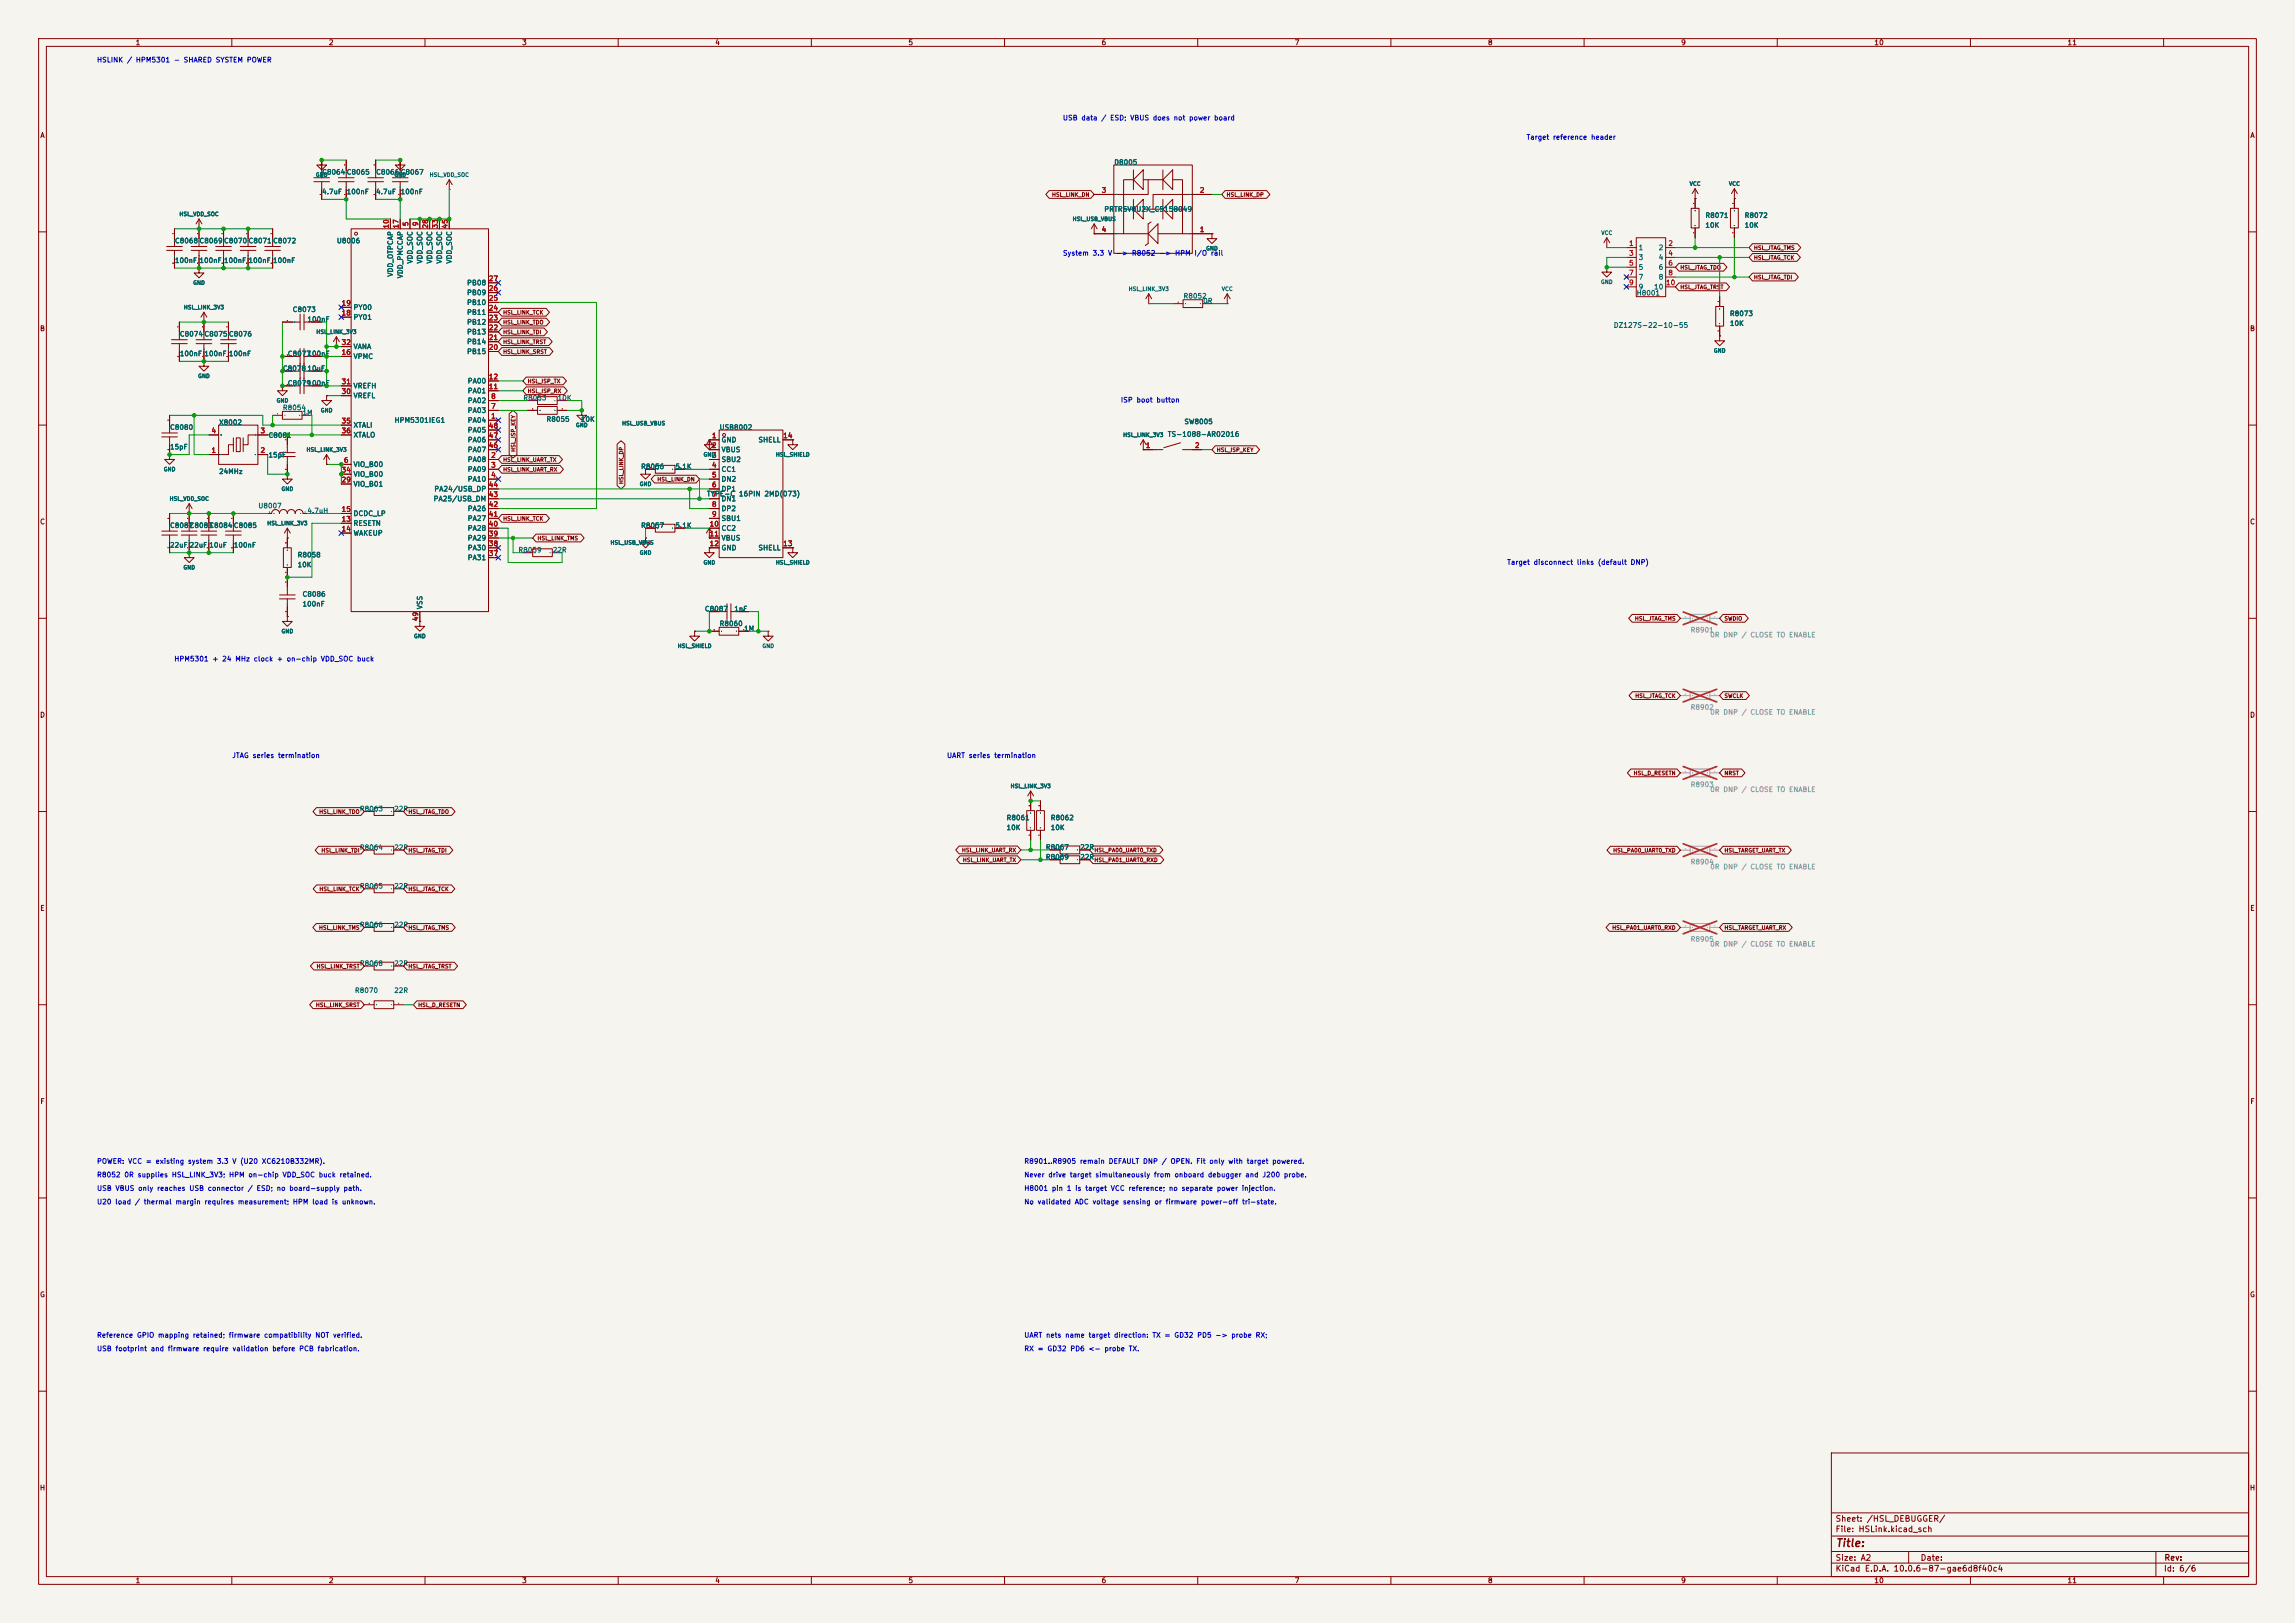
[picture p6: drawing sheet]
<svg xmlns="http://www.w3.org/2000/svg" width="594mm" height="420mm" viewBox="0 0 594 420" stroke-linecap="round" stroke-linejoin="round" font-family="sans-serif">
<defs><g id="words">
<text font-size="2" fill="#840000" x="475" y="400.8">Title:</text>
<g font-size="1.5" fill="#840000">
<text x="475" y="394.1">Sheet: /HSL_DEBUGGER/</text>
<text x="475" y="396.8">File: HSLink.kicad_sch</text>
<text x="475" y="407">KiCad E.D.A. 10.0.6-87-gae6d8f40c4</text>
<text x="475" y="404.2">Size: A2</text>
<text x="497" y="404.2">Date:</text>
<text x="560" y="407">Id: 6/6</text>
<text x="560.1" y="404.2">Rev:</text>
</g>
<g font-size="1.3" fill="#840000">
<text x="35" y="12">1</text>
<text x="85" y="12">2</text>
<text x="135" y="12">3</text>
<text x="185" y="12">4</text>
<text x="235" y="12">5</text>
<text x="285" y="12">6</text>
<text x="335" y="12">7</text>
<text x="385" y="12">8</text>
<text x="435" y="12">9</text>
<text x="485" y="12">10</text>
<text x="535" y="12">11</text>
<text x="10.3" y="36">A</text>
<text x="582.3" y="36">A</text>
<text x="10.2" y="86">B</text>
<text x="582.2" y="86">B</text>
<text x="10.2" y="136">C</text>
<text x="582.2" y="136">C</text>
<text x="10.2" y="186">D</text>
<text x="582.2" y="186">D</text>
<text x="10.3" y="236">E</text>
<text x="582.3" y="236">E</text>
<text x="10.3" y="286">F</text>
<text x="582.3" y="286">F</text>
<text x="10.2" y="336">G</text>
<text x="582.2" y="336">G</text>
<text x="10.2" y="386">H</text>
<text x="582.2" y="386">H</text>
<text x="35" y="410">1</text>
<text x="85" y="410">2</text>
<text x="135" y="410">3</text>
<text x="185" y="410">4</text>
<text x="235" y="410">5</text>
<text x="285" y="410">6</text>
<text x="335" y="410">7</text>
<text x="385" y="410">8</text>
<text x="435" y="410">9</text>
<text x="485" y="410">10</text>
<text x="535" y="410">11</text>
</g>
<g font-size="1.3" fill="#0000c2">
<text x="25" y="16.5">HSLINK / HPM5301 - SHARED SYSTEM POWER</text>
<text x="275" y="31.5">USB data / ESD; VBUS does not power board</text>
<text x="395" y="36.5">Target reference header</text>
<text x="275" y="66.5">System 3.3 V -&gt; R8052 -&gt; HPM I/O rail</text>
<text x="290" y="104.5">ISP boot button</text>
<text x="390" y="146.5">Target disconnect links (default DNP)</text>
<text x="45" y="171.5">HPM5301 + 24 MHz clock + on-chip VDD_SOC buck</text>
<text x="60" y="196.5">JTAG series termination</text>
<text x="245" y="196.5">UART series termination</text>
<text x="25" y="301.5">POWER: VCC = existing system 3.3 V (U20 XC6210B332MR).</text>
<text x="25" y="305">R8052 0R supplies HSL_LINK_3V3; HPM on-chip VDD_SOC buck retained.</text>
<text x="265" y="305">Never drive target simultaneously from onboard debugger and J200 probe.</text>
<text x="265" y="301.5">R8901..R8905 remain DEFAULT DNP / OPEN. Fit only with target powered.</text>
<text x="25" y="312">U20 load / thermal margin requires measurement; HPM load is unknown.</text>
<text x="25" y="308.5">USB VBUS only reaches USB connector / ESD; no board-supply path.</text>
<text x="265" y="308.5">H8001 pin 1 is target VCC reference; no separate power injection.</text>
<text x="265" y="312">No validated ADC voltage sensing or firmware power-off tri-state.</text>
<text x="25" y="346.5">Reference GPIO mapping retained; firmware compatibility NOT verified.</text>
<text x="265" y="346.5">UART nets name target direction: TX = GD32 PD5 -&gt; probe RX;</text>
<text x="25" y="350">USB footprint and firmware require validation before PCB fabrication.</text>
<text x="265" y="350">RX = GD32 PD6 &lt;- probe TX.</text>
</g>
<g font-size="1.3" fill="#a90000">
<text x="285" y="50.2">3</text>
<text x="310.4" y="50.2">2</text>
<text x="100.9" y="59.3" transform="rotate(-90 100.9 59.3)">10</text>
<text x="103.4" y="59.3" transform="rotate(-90 103.4 59.3)">17</text>
<text x="106" y="58.7" transform="rotate(-90 106 58.7)">5</text>
<text x="108.5" y="58.7" transform="rotate(-90 108.5 58.7)">9</text>
<text x="111.1" y="59.3" transform="rotate(-90 111.1 59.3)">28</text>
<text x="113.6" y="59.3" transform="rotate(-90 113.6 59.3)">33</text>
<text x="116.1" y="59.3" transform="rotate(-90 116.1 59.3)">45</text>
<text x="285" y="60.3">4</text>
<text x="310.4" y="60.3">1</text>
<text x="421.5" y="63.9">1</text>
<text x="431.7" y="63.9">2</text>
<text x="421.5" y="66.5">3</text>
<text x="421.5" y="69">5</text>
<text x="421.5" y="71.6">7</text>
<text x="431.7" y="66.5">4</text>
<text x="431.7" y="69">6</text>
<text x="431.7" y="71.6">8</text>
<text x="126.4" y="75.6">26</text>
<text x="126.4" y="73">27</text>
<text x="421.5" y="74.1">9</text>
<text x="431.1" y="74.1">10</text>
<text x="88.3" y="81.9">18</text>
<text x="88.3" y="79.4">19</text>
<text x="126.4" y="83.2">23</text>
<text x="126.4" y="80.7">24</text>
<text x="126.4" y="78.1">25</text>
<text x="88.3" y="89.6">32</text>
<text x="126.4" y="88.3">21</text>
<text x="126.4" y="85.7">22</text>
<text x="88.3" y="92.1">16</text>
<text x="126.4" y="90.8">20</text>
<text x="88.3" y="99.7">31</text>
<text x="126.4" y="101">11</text>
<text x="126.4" y="98.4">12</text>
<text x="88.3" y="102.3">30</text>
<text x="127" y="106.1">7</text>
<text x="127" y="103.5">8</text>
<text x="54.6" y="112.4">4</text>
<text x="67.3" y="112.4">3</text>
<text x="88.3" y="109.9">35</text>
<text x="88.3" y="112.4">36</text>
<text x="126.4" y="113.7">47</text>
<text x="126.4" y="111.1">48</text>
<text x="127" y="108.6">1</text>
<text x="184.1" y="113.7">1</text>
<text x="202.6" y="113.7">14</text>
<text x="54.6" y="117.5">1</text>
<text x="67.3" y="117.5">2</text>
<text x="126.4" y="116.2">46</text>
<text x="127" y="118.8">2</text>
<text x="184.1" y="116.2">2</text>
<text x="184.1" y="118.8">3</text>
<text x="296.4" y="116.2">1</text>
<text x="309.1" y="116.2">2</text>
<text x="88.3" y="125.1">29</text>
<text x="88.3" y="122.6">34</text>
<text x="88.9" y="120">6</text>
<text x="127" y="121.3">3</text>
<text x="127" y="123.8">4</text>
<text x="184.1" y="121.3">4</text>
<text x="184.1" y="123.8">5</text>
<text x="126.4" y="131.5">42</text>
<text x="126.4" y="128.9">43</text>
<text x="126.4" y="126.4">44</text>
<text x="184.1" y="126.4">6</text>
<text x="184.1" y="128.9">7</text>
<text x="184.1" y="131.5">8</text>
<text x="88.3" y="135.3">13</text>
<text x="88.3" y="137.8">14</text>
<text x="88.3" y="132.7">15</text>
<text x="126.4" y="136.5">40</text>
<text x="126.4" y="134">41</text>
<text x="183.5" y="136.5">10</text>
<text x="184.1" y="134">9</text>
<text x="126.4" y="141.6">38</text>
<text x="126.4" y="139.1">39</text>
<text x="183.5" y="139.1">11</text>
<text x="183.5" y="141.6">12</text>
<text x="202.6" y="141.6">13</text>
<text x="126.4" y="144.2">37</text>
<text x="108.5" y="160.9" transform="rotate(-90 108.5 160.9)">49</text>
</g>
<g font-size="1.3" fill="#006464">
<text x="285.7" y="55.1">PRTR5V0U2X_C5158049</text>
<text x="424" y="65">1</text>
<text x="429.2" y="65">2</text>
<text x="102" y="71.7" transform="rotate(-90 102 71.7)">VDD_OTPCAP</text>
<text x="107.1" y="68.4" transform="rotate(-90 107.1 68.4)">VDD_SOC</text>
<text x="109.6" y="68.4" transform="rotate(-90 109.6 68.4)">VDD_SOC</text>
<text x="112.2" y="68.4" transform="rotate(-90 112.2 68.4)">VDD_SOC</text>
<text x="114.7" y="68.4" transform="rotate(-90 114.7 68.4)">VDD_SOC</text>
<text x="117.2" y="68.4" transform="rotate(-90 117.2 68.4)">VDD_SOC</text>
<text x="424" y="67.6">3</text>
<text x="424" y="70.1">5</text>
<text x="429.2" y="67.6">4</text>
<text x="429.2" y="70.1">6</text>
<text x="104.5" y="72.2" transform="rotate(-90 104.5 72.2)">VDD_PMCCAP</text>
<text x="120.7" y="76.7">PB09</text>
<text x="120.7" y="74.1">PB08</text>
<text x="424" y="72.7">7</text>
<text x="424" y="75.2">9</text>
<text x="428" y="75.2">10</text>
<text x="429.2" y="72.7">8</text>
<text x="91.4" y="83">PY01</text>
<text x="91.4" y="80.5">PY00</text>
<text x="120.7" y="81.8">PB11</text>
<text x="120.7" y="79.2">PB10</text>
<text x="120.7" y="89.4">PB14</text>
<text x="120.7" y="86.8">PB13</text>
<text x="120.7" y="84.3">PB12</text>
<text x="417.5" y="85.1">DZ127S-22-10-55</text>
<text x="91.4" y="93.2">VPMC</text>
<text x="91.4" y="90.7">VANA</text>
<text x="120.7" y="91.9">PB15</text>
<text x="91.4" y="100.8">VREFH</text>
<text x="120.9" y="99.5">PA00</text>
<text x="91.4" y="103.4">VREFL</text>
<text x="120.9" y="107.2">PA03</text>
<text x="120.9" y="104.6">PA02</text>
<text x="120.9" y="102.1">PA01</text>
<text x="91.4" y="111">XTALI</text>
<text x="91.4" y="113.5">XTALO</text>
<text x="102" y="109.7">HPM5301IEG1</text>
<text x="120.9" y="109.7">PA04</text>
<text x="120.9" y="112.2">PA05</text>
<text x="302.1" y="113.3">TS-1088-AR02016</text>
<text x="120.9" y="119.9">PA08</text>
<text x="120.9" y="117.3">PA07</text>
<text x="120.9" y="114.8">PA06</text>
<text x="186.6" y="114.8">GND</text>
<text x="186.6" y="117.3">VBUS</text>
<text x="186.6" y="119.9">SBU2</text>
<text x="196.2" y="114.8">SHELL</text>
<text x="91.4" y="121.1">VIO_B00</text>
<text x="91.4" y="123.7">VIO_B00</text>
<text x="120.9" y="122.4">PA09</text>
<text x="120.9" y="124.9">PA10</text>
<text x="186.6" y="122.4">CC1</text>
<text x="186.6" y="124.9">DN2</text>
<text x="91.4" y="126.2">VIO_B01</text>
<text x="112.1" y="130">PA25/USB_DM</text>
<text x="112.3" y="127.5">PA24/USB_DP</text>
<text x="182.8" y="128.8">TYPE-C 16PIN 2MD(073)</text>
<text x="186.6" y="127.5">DP1</text>
<text x="186.6" y="130">DN1</text>
<text x="91.4" y="136.4">RESETN</text>
<text x="91.4" y="133.8">DCDC_LP</text>
<text x="120.9" y="137.6">PA28</text>
<text x="120.9" y="135.1">PA27</text>
<text x="120.9" y="132.6">PA26</text>
<text x="186.6" y="132.6">DP2</text>
<text x="186.6" y="135.1">SBU1</text>
<text x="186.6" y="137.6">CC2</text>
<text x="91.4" y="138.9">WAKEUP</text>
<text x="120.9" y="142.7">PA30</text>
<text x="120.9" y="140.2">PA29</text>
<text x="186.6" y="140.2">VBUS</text>
<text x="186.6" y="142.7">GND</text>
<text x="196.2" y="142.7">SHELL</text>
<text x="120.9" y="145.3">PA31</text>
<text x="109.6" y="157.8" transform="rotate(-90 109.6 157.8)">VSS</text>
</g>
<g font-size="1.2" fill="#006464">
<text x="83.2" y="45.5">C8064C8065</text>
<text x="97.2" y="45.5">C8066C8067</text>
<text x="288.3" y="42.9">D8005</text>
<text x="83.2" y="50.6">4.7uF</text>
<text x="89.6" y="50.6">100nF</text>
<text x="97.2" y="50.6">4.7uF</text>
<text x="103.6" y="50.6">100nF</text>
<text x="441.3" y="56.7">R8071</text>
<text x="441.3" y="59.2">10K</text>
<text x="451.4" y="56.7">R8072</text>
<text x="451.4" y="59.2">10K</text>
<text x="45.1" y="63.3">C8068C8069C8070C8071C8072</text>
<text x="87.1" y="63.3">U8006</text>
<text x="45.1" y="68.3">100nF 100nF 100nF 100nF 100nF</text>
<text x="306.2" y="77.5">R8052</text>
<text x="423.5" y="76.8">H8001</text>
<text x="75.6" y="81">C8073</text>
<text x="79.4" y="83.6">100nF</text>
<text x="311.3" y="78.8">0R</text>
<text x="447.6" y="82.1">R8073</text>
<text x="46.4" y="87.4">C8074C8075C8076</text>
<text x="447.6" y="84.6">10K</text>
<text x="46.4" y="92.5">100nF 100nF 100nF</text>
<text x="74.4" y="92.5">C8077</text>
<text x="79.4" y="92.5">100nF</text>
<text x="73.1" y="96.3">C807810uF</text>
<text x="74.4" y="100.1">C8079</text>
<text x="79.4" y="100.1">100nF</text>
<text x="73.1" y="106.4">R8054</text>
<text x="78.2" y="107.7">1M</text>
<text x="135.3" y="103.9">R8053</text>
<text x="144.2" y="103.9">10K</text>
<text x="43.9" y="111.5">C8080</text>
<text x="56.6" y="110.2">X8002</text>
<text x="69.4" y="113.6">C8081</text>
<text x="141.3" y="109.4">R8055</text>
<text x="150.2" y="109.4">10K</text>
<text x="186.1" y="111.5">USB8002</text>
<text x="306.4" y="110.1">SW8005</text>
<text x="43.9" y="116.6">15pF</text>
<text x="69.4" y="118.7">15pF</text>
<text x="56.6" y="122.9">24MHz</text>
<text x="165.8" y="121.7">R8056</text>
<text x="174.7" y="121.7">5.1K</text>
<text x="66.7" y="131.8">U8007</text>
<text x="43.9" y="136.9">C8082</text>
<text x="49" y="136.9">C8083</text>
<text x="54" y="136.9">C8084C8085</text>
<text x="79.4" y="133.1">4.7uH</text>
<text x="165.8" y="136.9">R8057</text>
<text x="174.7" y="136.9">5.1K</text>
<text x="43.9" y="142">22uF 22uF 10uF</text>
<text x="60.4" y="142">100nF</text>
<text x="134" y="143.3">R8059</text>
<text x="142.9" y="143.3">22R</text>
<text x="76.9" y="144.5">R8058</text>
<text x="76.9" y="147.1">10K</text>
<text x="78.2" y="154.7">C8086</text>
<text x="78.2" y="157.2">100nF</text>
<text x="182.3" y="158.5">C8087</text>
<text x="189.9" y="158.5">1nF</text>
<text x="186.1" y="162.3">R8060</text>
<text x="192.5" y="163.6">1M</text>
<text x="93" y="210.2">R8063</text>
<text x="101.9" y="210.2">22R</text>
<text x="260.4" y="212.6">R8061</text>
<text x="260.4" y="215.1">10K</text>
<text x="271.8" y="212.6">R8062</text>
<text x="271.8" y="215.1">10K</text>
<text x="93" y="220.2">R8064</text>
<text x="101.9" y="220.2">22R</text>
<text x="270.6" y="220.2">R8067</text>
<text x="279.4" y="220.2">22R</text>
<text x="270.6" y="222.7">R8069</text>
<text x="279.4" y="222.7">22R</text>
<text x="93" y="230.2">R8065</text>
<text x="101.9" y="230.2">22R</text>
<text x="93" y="240.2">R8066</text>
<text x="101.9" y="240.2">22R</text>
<text x="93" y="250.2">R8068</text>
<text x="101.9" y="250.2">22R</text>
<text x="91.7" y="257.2">R8070</text>
<text x="101.9" y="257.2">22R</text>
</g>
<g font-size="1.2" fill="#939391">
<text x="437.4" y="164">R8901</text>
<text x="442.5" y="165.2">0R DNP / CLOSE TO ENABLE</text>
<text x="437.4" y="184">R8902</text>
<text x="442.5" y="185.2">0R DNP / CLOSE TO ENABLE</text>
<text x="437.4" y="204">R8903</text>
<text x="442.5" y="205.2">0R DNP / CLOSE TO ENABLE</text>
<text x="437.4" y="224">R8904</text>
<text x="442.5" y="225.2">0R DNP / CLOSE TO ENABLE</text>
<text x="437.4" y="244">R8905</text>
<text x="442.5" y="245.2">0R DNP / CLOSE TO ENABLE</text>
</g>
<g font-size="1" fill="#006464">
<text x="81.6" y="46">GND</text>
<text x="102" y="46">GND</text>
<text x="111.1" y="46">HSL_VDD_SOC</text>
<text x="437.2" y="48.3">VCC</text>
<text x="447.4" y="48.3">VCC</text>
<text x="46.3" y="56.2">HSL_VDD_SOC</text>
<text x="277.5" y="57.4">HSL_USB_VBUS</text>
<text x="312.1" y="65">GND</text>
<text x="414.4" y="61">VCC</text>
<text x="49.9" y="73.9">GND</text>
<text x="292" y="75.5">HSL_LINK_3V3</text>
<text x="316.1" y="75.5">VCC</text>
<text x="414.3" y="73.7">GND</text>
<text x="47.5" y="80.3">HSL_LINK_3V3</text>
<text x="81.8" y="86.6">HSL_LINK_3V3</text>
<text x="443.5" y="91.5">GND</text>
<text x="51.2" y="98.1">GND</text>
<text x="71.5" y="104.4">GND</text>
<text x="82.9" y="107">GND</text>
<text x="148.9" y="110.8">GND</text>
<text x="160.9" y="110.3">HSL_USB_VBUS</text>
<text x="290.6" y="113.3">HSL_LINK_3V3</text>
<text x="79.2" y="117.1">HSL_LINK_3V3</text>
<text x="182" y="118.4">GND</text>
<text x="200.7" y="118.4">HSL_SHIELD</text>
<text x="42.3" y="122.2">GND</text>
<text x="43.8" y="129.8">HSL_VDD_SOC</text>
<text x="72.7" y="127.3">GND</text>
<text x="165.5" y="126">GND</text>
<text x="69.1" y="136.2">HSL_LINK_3V3</text>
<text x="157.9" y="141.2">HSL_USB_VBUS</text>
<text x="165.5" y="143.8">GND</text>
<text x="47.3" y="147.6">GND</text>
<text x="182" y="146.3">GND</text>
<text x="200.7" y="146.3">HSL_SHIELD</text>
<text x="72.7" y="164.1">GND</text>
<text x="107" y="165.4">GND</text>
<text x="175.3" y="167.9">HSL_SHIELD</text>
<text x="197.2" y="167.9">GND</text>
<text x="261.4" y="204.2">HSL_LINK_3V3</text>
</g>
<g font-size="1" fill="#840000">
<text x="272.2" y="51.1">HSL_LINK_DN</text>
<text x="317.3" y="51.1">HSL_LINK_DP</text>
<text x="453.8" y="64.9">HSL_JTAG_TMS</text>
<text x="434.8" y="70">HSL_JTAG_TDO</text>
<text x="453.8" y="67.4">HSL_JTAG_TCK</text>
<text x="434.8" y="75.1">HSL_JTAG_TRST</text>
<text x="453.8" y="72.5">HSL_JTAG_TDI</text>
<text x="130.1" y="81.6">HSL_LINK_TCK</text>
<text x="130.1" y="89.2">HSL_LINK_TRST</text>
<text x="130.1" y="84.2">HSL_LINK_TDO</text>
<text x="130.1" y="86.7">HSL_LINK_TDI</text>
<text x="130.1" y="91.8">HSL_LINK_SRST</text>
<text x="136.5" y="99.4">HSL_ISP_TX</text>
<text x="136.5" y="101.9">HSL_ISP_RX</text>
<text x="130.1" y="119.7">HSL_LINK_UART_TX</text>
<text x="133.6" y="117" transform="rotate(-90 133.6 117)">HSL_ISP_KEY</text>
<text x="314.8" y="117.2">HSL_ISP_KEY</text>
<text x="130.1" y="122.3">HSL_LINK_UART_RX</text>
<text x="161.6" y="125.4" transform="rotate(-90 161.6 125.4)">HSL_LINK_DP</text>
<text x="170" y="124.8">HSL_LINK_DN</text>
<text x="130.1" y="135">HSL_LINK_TCK</text>
<text x="139" y="140">HSL_LINK_TMS</text>
<text x="423" y="160.8">HSL_JTAG_TMS</text>
<text x="446.2" y="160.8">SWDIO</text>
<text x="423.1" y="180.8">HSL_JTAG_TCK</text>
<text x="446.2" y="180.8">SWCLK</text>
<text x="422.7" y="200.8">HSL_D_RESETN</text>
<text x="446.2" y="200.8">NRST</text>
<text x="82.5" y="210.8">HSL_LINK_TDO</text>
<text x="105.6" y="210.8">HSL_JTAG_TDO</text>
<text x="83.1" y="220.8">HSL_LINK_TDI</text>
<text x="105.6" y="220.8">HSL_JTAG_TDI</text>
<text x="248.8" y="220.8">HSL_LINK_UART_RX</text>
<text x="283.1" y="220.8">HSL_PA00_UART0_TXD</text>
<text x="417.4" y="220.8">HSL_PA00_UART0_TXD</text>
<text x="446.2" y="220.8">HSL_TARGET_UART_TX</text>
<text x="249.1" y="223.3">HSL_LINK_UART_TX</text>
<text x="283.1" y="223.3">HSL_PA01_UART0_RXD</text>
<text x="82.5" y="230.8">HSL_LINK_TCK</text>
<text x="105.6" y="230.8">HSL_JTAG_TCK</text>
<text x="82.4" y="240.8">HSL_LINK_TMS</text>
<text x="105.6" y="240.8">HSL_JTAG_TMS</text>
<text x="417.2" y="240.8">HSL_PA01_UART0_RXD</text>
<text x="446.2" y="240.8">HSL_TARGET_UART_RX</text>
<text x="81.8" y="250.8">HSL_LINK_TRST</text>
<text x="105.6" y="250.8">HSL_JTAG_TRST</text>
<text x="81.6" y="260.8">HSL_LINK_SRST</text>
<text x="108.1" y="260.8">HSL_D_RESETN</text>
</g>
</g></defs>
<path d="M0 0h594v420h-594z" fill="#f5f4ef" stroke="#f5f4ef" stroke-width=".26"/>
<g fill="none" stroke="#840000" stroke-width=".26">
<path d="M10 10h574v400h-574zM12 12h570v396h-570zM60 10v2M110 10v2M160 10v2M210 10v2M260 10v2M310 10v2M360 10v2M410 10v2M460 10v2M510 10v2"/>
<path d="M560 10v2M45.2 59.2v4.6M51.5 59.2h.1M51.5 56.7l-.8 1.2M51.5 56.7l.8 1.2M51.5 56.7v7.1M57.9 59.2v4.6M64.2 59.2v4.6M70.6 59.2v4.6M81.2 47h4.1M81.2 46h4.1M83.3 41.4v1.3h1.2l-1.2 1.3-1.3-1.3h1.3"/>
<path d="M83.3 41.4h.1M83.3 41.4v4.6M83.3 47v4.6M87.6 47h4M87.6 46h4M89.6 41.4v4.6M89.6 47v4.6M90.9 59.2h35.5v99.1h-35.5zM95.2 47h4.1M95.2 46h4.1M97.2 41.4v4.6M97.2 47v4.6"/>
<path d="M101 56.7v2.5M101.5 47h4.1M101.5 46h4.1M103.6 41.4v1.3h1.2l-1.2 1.3-1.3-1.3h1.3M103.6 41.4h.1M103.6 41.4v4.6M103.6 47v4.6M103.6 56.7v2.5M106.1 56.7v2.5M108.7 56.7v2.5M111.2 56.7v2.5M113.7 56.7v2.5"/>
<path d="M116.3 49.1h.1M116.3 46.5v2.6M116.3 56.7v2.5M116.3 46.5l-.8 1.3M116.3 46.5l.7 1.3M271.6 49.3h10.7l.9 1-.9 1h-10.7l-.9-1zM283.2 57.9l-.8 1.3M283.2 57.9l.8 1.3M283.2 57.9v2.6M288.3 42.7h20.3v22.9h-20.3zM290.8 54.1h2.6M293.4 54.1l2.5-2.5v5.1z"/>
<path d="M293.4 46.5l2.5-2.5v5.1zM293.4 46.5h-2.6v14M293.4 44v5.1M293.4 51.6v5.1M295.9 54.1h5.1M295.9 46.5h5.1M297.2 46.5v3.8h-14M297.9 57.4l-.7 .5v5.1l-.8 .5M299.7 57.9v5.1l-2.5-2.5zM301 46.5l2.5-2.5v5.1zM301 44v5.1M301 51.6v5.1"/>
<path d="M303.5 46.5h2.6v14M303.5 51.6v5.1l-2.5-2.6zM303.5 54.1h2.6M313.7 50.3h-15.3v3.8M317.1 49.3h10.7l.9 1-.9 1h-10.7l-.9-1zM437.7 53.9h2.1v5.1h-2.1zM438.7 51.4h.1M438.7 48.8v5.1M438.7 59v2.5M438.7 48.8l-.7 1.3M438.7 48.8l.8 1.3M447.9 53.9h2v5.1h-2z"/>
<path d="M448.9 51.4h.1M448.9 48.8v5.1M448.9 59v2.5M448.9 48.8l-.8 1.3M448.9 48.8l.8 1.3M10 60h2M43.1 64.8h4.1M43.1 63.8h4.1M45.2 64.8v4.6M49.5 64.8h4M49.5 63.8h4M51.5 69.4v1.2h1.3l-1.3 1.3-1.3-1.3h1.3"/>
<path d="M51.5 69.4h.1M51.5 64.8v4.6M55.8 64.8h4.1M55.8 63.8h4.1M57.9 64.8v4.6M62.2 64.8h4M62.2 63.8h4M64.2 64.8v4.6M68.5 64.8h4.1M68.5 63.8h4.1M70.6 64.8v4.6M88.3 79.5h2.6"/>
<path d="M126.4 78.3h2.6M126.4 75.7h2.6M126.4 73.2h2.6M129.9 79.8h11.4l.9 1-.9 1h-11.4l-.9-1zM283.2 60.5h.1M283.2 60.5h14M297.3 78.6h.1M297.3 76l-.7 1.3M297.3 76l.8 1.3M297.3 76v2.6M299.7 60.5h14M303.7 78.6h2.5"/>
<path d="M306.2 77.6h5.1v2h-5.1zM311.3 78.6h2.5M313.7 60.5v1.3h1.2l-1.2 1.2-1.3-1.2h1.3M313.7 60.5h.1M317.6 78.6h.1M317.6 76l-.7 1.3M317.6 76l.8 1.3M317.6 76v2.6M415.9 69.2v1.2h1.2l-1.2 1.3-1.3-1.3h1.3M415.9 69.2h.1M415.9 64.1h.1M415.9 61.5l-.8 1.3"/>
<path d="M415.9 61.5l.7 1.3M415.9 61.5v2.6M421 64.1h2.5M421 66.6h2.5M421 69.2h2.5M421 71.7h2.5M421 74.2h2.5M423.5 61.5h7.6v15.3h-7.6zM431.1 64.1h2.6M431.1 66.6h2.6M431.1 69.2h2.6M431.1 71.7h2.6"/>
<path d="M431.1 74.2h2.6M434.5 73.2h12.3l.9 1-.9 1h-12.3l-.8-1zM434.5 68.1h11.6l.9 1.1-.9 1h-11.6l-.8-1zM444.1 79.3h2v5.1h-2zM445.1 76.8v2.5M453.6 63.1h11.6l.9 1-.9 1h-11.6l-.9-1zM453.6 70.7h11l.9 1-.9 1h-11l-.9-1zM453.6 65.6h11.5l.9 1-.9 1h-11.5l-.9-1zM582 60h2M44.4 88.9h4.1M44.4 87.9h4.1M46.4 83.3v4.6"/>
<path d="M46.4 88.9v4.6M50.7 88.9h4.1M50.7 87.9h4.1M52.8 83.3h.1M52.8 93.5v1.3h1.2l-1.2 1.2-1.3-1.2h1.3M52.8 93.5h.1M52.8 80.8v7.1M52.8 88.9v4.6M52.8 80.8l-.8 1.3M52.8 80.8l.7 1.3M57.1 88.9h4.1M57.1 87.9h4.1"/>
<path d="M59.1 83.3v4.6M59.1 88.9v4.6M73.1 99.9v1.2h1.3l-1.3 1.3-1.3-1.3h1.3M73.1 99.9h.1M73.1 92.2h4.6M73.1 83.3h4.6M73.1 99.9h4.6M73.1 96h4.6M77.7 81.3v4.1M77.7 90.2v11.7M78.7 92.2h4.6M78.7 83.3h4.6"/>
<path d="M78.7 99.9h4.6M78.7 96h4.6M78.7 81.3v4.1M78.7 90.2v11.7M87.1 89.7h.1M87.1 87.2l-.8 1.2M87.1 87.2l.7 1.2M87.1 87.2v2.5M88.3 92.2h2.6M88.3 82.1h2.6M88.3 99.9h2.6M88.3 89.7h2.6"/>
<path d="M126.4 98.6h2.6M126.4 91h2.6M126.4 88.4h2.6M126.4 85.9h2.6M126.4 83.3h2.6M126.4 80.8h2.6M129.9 87.4h12.1l.9 1-.9 1h-12.1l-.9-1zM129.9 90h12.3l.9 1-.9 1h-12.3l-.9-1zM129.9 82.3h11.5l.9 1-.9 1h-11.5l-.9-1zM129.9 84.9h10.9l.9 1-.9 1h-10.9l-.9-1zM136.2 97.6h9.5l.9 1-.9 1h-9.5l-.9-1zM445.1 86.9v1.3h1.3l-1.3 1.3-1.3-1.3h1.3"/>
<path d="M445.1 86.9h.1M445.1 84.4v2.5M10 110h2M41.9 113.1h4M41.9 112h4M43.9 117.6v1.3h1.3l-1.3 1.3-1.3-1.3h1.3M43.9 117.6h.1M43.9 107.5v4.5M43.9 113.1v4.5M54 112.6h2.6M56.6 110h10.1v10.2h-10.1zM60.4 115.1h-1.3v2.5h-5.1"/>
<path d="M60.4 113.3v3.6M61.2 113.3h1v3.6h-1zM62.9 113.3v3.6M66.7 117.6h2.6M69.3 112.6h-5.1v2.5h-1.3M70.6 107.5h2.5M72.3 118.1h4.1M72.3 117.1h4.1M73.1 106.5h5.1v2h-5.1zM74.4 112.6v4.5M74.4 118.1v4.6M78.2 107.5h2.5"/>
<path d="M84.5 102.4v1.3h1.3l-1.3 1.2-1.2-1.2h1.2M84.5 102.4h.1M84.5 117.6l-.7 1.3M84.5 117.6l.8 1.3M84.5 117.6v2.6M88.3 110h2.6M88.3 102.4h2.6M88.3 112.6h2.6M126.4 108.7h2.6M126.4 118.9h2.6M126.4 106.2h2.6M126.4 103.7h2.6"/>
<path d="M126.4 101.1h2.6M126.4 116.4h2.6M126.4 113.8h2.6M126.4 111.3h2.6M129.9 117.9h14.8l.9 1-.9 1h-14.8l-.9-1zM131.8 107.1l1-.9 1 .9v10.5l-1 .9-1-.9zM136.2 100.1h9.8l.8 1-.8 1h-9.8l-.9-1zM136.6 106.2h2.5M136.6 103.7h2.5M139.1 102.6h5.1v2.1h-5.1zM139.1 105.2h5.1v2h-5.1zM144.2 106.2h2.6"/>
<path d="M144.2 103.7h2.6M150.6 106.2v1.3h1.2l-1.2 1.2-1.3-1.2h1.3M150.6 106.2h.1M159.7 114.9l1-.8 1 .8v10.7l-1 .9-1-.9zM183.6 113.8v1.3h1.3l-1.3 1.3-1.3-1.3h1.3M183.6 113.8h.1M183.6 116.4h.1M183.6 118.9h2.5M183.6 116.4h2.5M183.6 113.8h2.5M183.6 113.8v2.6M183.6 113.8l-.8 1.3"/>
<path d="M183.6 113.8l.8 1.3M186.1 111.3h16.5v33h-16.5zM202.6 113.8h2.6M205.2 113.8v1.3h1.3l-1.3 1.3-1.3-1.3h1.3M205.2 113.8h.1M295.9 116.4h.1M295.9 116.4h5.1M295.9 113.8l-.8 1.3M295.9 113.8l.8 1.3M295.9 113.8v2.6M305.6 114.6l-4.4 1.3M306.1 116.4h5"/>
<path d="M314.6 115.4h10.5l.9 1-.9 1h-10.5l-.9-1zM582 110h2M41.9 137.4h4M41.9 138.5h4M43.9 132.9v4.5M43.9 138.5v4.5M46.9 137.4h4.1M46.9 138.5h4.1M49 132.9h.1M49 130.3v7.1M49 138.5v4.5M49 130.3l-.8 1.3"/>
<path d="M49 130.3l.7 1.3M52 137.4h4.1M52 138.5h4.1M54 132.9v4.5M54 138.5v4.5M58.4 137.4h4M58.4 138.5h4M60.4 132.9v4.5M60.4 138.5v4.5M69.3 132.9h1a1.02 1.02 0 0 1 1-1 1.02 1.02 0 0 1 1 1 1.02 1.02 0 0 1 1.1-1 1.02 1.02 0 0 1 1 1 1.02 1.02 0 0 1 1-1 1.02 1.02 0 0 1 1 1 1.02 1.02 0 0 1 1-1 1.02 1.02 0 0 1 1 1h1M74.4 139.2h.1M74.4 122.7v1.3h1.2l-1.2 1.3-1.3-1.3h1.3"/>
<path d="M74.4 122.7h.1M74.4 136.7v5.1M74.4 136.7l-.8 1.3M74.4 136.7l.7 1.3M84.5 120.2h.1M88.3 120.2h2.6M88.3 135.4h2.6M88.3 138h2.6M88.3 132.9h2.6M88.3 125.3h2.6M88.3 122.7h2.6M126.4 121.4h2.6"/>
<path d="M126.4 124h2.6M126.4 139.2h2.6M126.4 136.7h2.6M126.4 134.1h2.6M126.4 131.6h2.6M126.4 129.1h2.6M126.4 126.5h2.6M129.9 120.4h15.1l.8 1-.8 1h-15.1l-.9-1zM129.9 133.1h11.4l.9 1-.9 1h-11.4l-.9-1zM138.7 138.2h11.6l.9 1-.9 1h-11.6l-.8-1zM167.1 121.4v1.3h1.3l-1.3 1.3-1.3-1.3h1.3M167.1 121.4h.1"/>
<path d="M167.1 139.2v1.3h1.3l-1.3 1.3-1.3-1.3h1.3M167.1 139.2h.1M167.1 121.4h2.5M167.1 136.7h2.5M169.4 123h10.8l.9 1-.9 1h-10.8l-.9-1zM169.6 135.7h5.1v2h-5.1zM169.6 120.4h5.1v2.1h-5.1zM174.7 121.4h2.5M174.7 136.7h2.5M183.6 139.2h.1M183.6 121.4h2.5M183.6 124h2.5"/>
<path d="M183.6 139.2h2.5M183.6 136.7h2.5M183.6 134.1h2.5M183.6 131.6h2.5M183.6 129.1h2.5M183.6 126.5h2.5M183.6 136.7l-.8 1.3M183.6 136.7l.8 1.3M183.6 136.7v2.5M49 143v1.3h1.2l-1.2 1.3-1.3-1.3h1.3M49 143h.1M72.3 155h4.1"/>
<path d="M72.3 154h4.1M73.4 141.8h2v5h-2zM74.4 159.5v1.3h1.2l-1.2 1.3-1.3-1.3h1.3M74.4 159.5h.1M74.4 146.8v7.2M74.4 155v4.5M108.7 158.3v2.5M126.4 144.3h2.6M126.4 141.8h2.6M135.3 143h2.6M137.9 142h5v2h-5zM142.9 143h2.6"/>
<path d="M183.6 141.8v1.2h1.3l-1.3 1.3-1.3-1.3h1.3M183.6 141.8h.1M183.6 141.8h2.5M183.6 158.3h4.6M188.2 156.2v4.1M189.2 158.3h4.6M189.2 156.2v4.1M202.6 141.8h2.6M205.2 141.8v1.2h1.3l-1.3 1.3-1.3-1.3h1.3M205.2 141.8h.1M422.4 159h11.6l.9 1-.9 1h-11.6l-.9-1zM446 159h5.6l.9 1-.9 1h-5.6l-.9-1z"/>
<path d="M10 160h2M108.7 160.8v1.3h1.2l-1.2 1.3-1.3-1.3h1.3M108.7 160.8h.1M179.8 163.4v1.2h1.3l-1.3 1.3-1.3-1.3h1.3M179.8 163.4h.1M183.6 163.4h2.5M186.1 162.3h5.1v2.1h-5.1zM191.2 163.4h2.6M198.8 163.4v1.2h1.3l-1.3 1.3-1.2-1.3h1.2M198.8 163.4h.1M422.5 179h11.5l.9 1-.9 1h-11.5l-.9-1zM446 179h5.9l.9 1-.9 1h-5.9l-.9-1z"/>
<path d="M582 160h2M422.1 199h11.9l.9 1-.9 1h-11.9l-.9-1zM446 199h4.8l.8 1-.8 1h-4.8l-.9-1zM10 210h2M81.9 209h11.5l.9 1-.9 1h-11.5l-.9-1zM82.5 219h10.9l.9 1-.9 1h-10.9l-.9-1zM94.3 210h2.5M96.8 219h5.1v2h-5.1zM96.8 209h5.1v2h-5.1zM101.9 210h2.5M105.3 209h11.6l.9 1-.9 1h-11.6l-.9-1zM105.3 219h11l.9 1-.9 1h-11l-.9-1z"/>
<path d="M248.2 218.9h15.1l.9 1-.9 1h-15.1l-.8-1zM265.7 209.8h2.1v5.1h-2.1zM266.8 207.2h.1M266.8 204.7v5.1M266.8 214.9v2.5M266.8 204.7l-.8 1.3M266.8 204.7l.7 1.3M268.3 209.8h2v5.1h-2zM269.3 207.2v2.6M269.3 214.9v2.5M271.8 219.9h2.6M274.4 218.9h5.1v2.1h-5.1z"/>
<path d="M279.5 219.9h2.5M282.9 218.9h17.2l.9 1-.9 1h-17.2l-.9-1zM416.8 219h17.2l.9 1-.9 1h-17.2l-.9-1zM446 219h16.8l.8 1-.8 1h-16.8l-.9-1zM582 210h2M81.8 239h11.6l.9 1-.9 1h-11.6l-.8-1zM81.9 229h11.5l.9 1-.9 1h-11.5l-.8-1zM94.3 220h2.5M94.3 230h2.5M96.8 239h5.1v2h-5.1zM96.8 229h5.1v2h-5.1zM101.9 220h2.5"/>
<path d="M101.9 230h2.5M105.3 239h11.6l.9 1-.9 1h-11.6l-.9-1zM105.3 229h11.6l.8 1-.8 1h-11.6l-.9-1zM248.5 221.5h14.8l.9 1-.9 1h-14.8l-.9-1zM271.8 222.5h2.6M274.4 221.5h5.1v2h-5.1zM279.5 222.5h2.5M282.9 221.5h17.5l.8 1-.8 1h-17.5l-.9-1zM416.6 239h17.4l.9 1-.9 1h-17.4l-.9-1zM446 239h17l.9 1-.9 1h-17l-.9-1zM81 259h12.4l.9 1-.9 1h-12.4l-.8-1zM81.2 249h12.2l.9 1-.9 1h-12.2l-.9-1z"/>
<path d="M94.3 240h2.5M94.3 250h2.5M96.8 259h5.1v2h-5.1zM96.8 249h5.1v2h-5.1zM101.9 240h2.5M101.9 250h2.5M105.3 249h12.3l.8 1-.8 1h-12.3l-.9-1zM107.9 259h11.9l.9 1-.9 1h-11.9l-.9-1zM10 260h2M94.3 260h2.5M101.9 260h2.5M582 260h2"/>
<path d="M10 310h2M582 310h2M10 360h2M474 376h108v32h-108zM582 360h2M474 397.5h108M474 391.5h108M60 408v2M110 408v2M160 408v2M210 408v2M260 408v2"/>
<path d="M310 408v2M360 408v2M410 408v2M460 408v2M474 404.5h108M474 401.5h108M494 401.5v3M510 408v2M558 401.5v6.5M560 408v2"/>
<circle cx="92.2" cy="60.5" r=".38"/>
<circle cx="187.4" cy="112.5" r=".38"/>
</g>
<g fill="none" stroke="#9c9b98" stroke-width=".26">
<path d="M437.5 159h5v2h-5zM434.9 160h2.6M437.5 179h5v2h-5zM442.5 160h2.6M434.9 180h2.6M437.5 199h5v2h-5zM442.5 180h2.6M434.9 200h2.6M437.5 219h5v2h-5zM442.5 200h2.6M434.9 220h2.6M437.5 239h5v2h-5z"/>
<path d="M442.5 220h2.6M434.9 240h2.6M442.5 240h2.6"/>
</g>
<path d="M435.7 158.4l8.6 3.2M444.3 158.4l-8.6 3.2M435.7 178.4l8.6 3.2M444.3 178.4l-8.6 3.2M435.7 198.4l8.6 3.2M444.3 198.4l-8.6 3.2M435.7 218.4l8.6 3.2M444.3 218.4l-8.6 3.2M435.7 238.4l8.6 3.2M444.3 238.4l-8.6 3.2" fill="none" stroke="#e12e31" stroke-width=".46"/>
<g fill="none" stroke="#009600" stroke-width=".26">
<path d="M45.2 59.2h25.4M83.3 41.4h6.3M83.3 51.6h6.3v5.1h11.4M97.2 41.4h6.4M97.2 51.6h6.4v5.1M116.3 49.1v7.6h-10.2M313.7 50.3h2.5M45.2 69.4h25.4M129 78.3h25.4v53.3h-25.4M297.3 78.6h6.4M313.8 78.6h3.8M415.9 64.1h5.1"/>
<path d="M421 66.6h-5.1v2.6h5.1M433.7 66.6h19M433.7 71.7h19M433.7 64.1h19M438.7 61.5v2.6M445.1 66.6v10.2M448.9 61.5v10.2M46.4 83.3h12.7M46.4 93.5h12.7M73.1 83.3v16.6M83.3 96h1.2M83.3 83.3h1.2v16.6"/>
<path d="M83.3 99.9h5M83.3 92.2h5M84.5 89.7h3.8M129 98.6h6.3M43.9 107.5h24.1v2.5h20.3M50.2 107.5v10.1h3.8M54 112.6h-5v5h-5.1M69.3 112.6h19M69.3 117.6v5.1h5.1M70.6 107.5v2.5M80.7 107.5v5.1M84.5 102.4h3.8"/>
<path d="M129 103.7h7.6M129 106.2h7.6M129 101.1h6.3M146.8 103.7h3.8v2.5h-3.8M311.1 116.4h2.6M43.9 132.9h25.4M79.4 132.9h8.9M84.5 120.2h3.8v5.1M88.3 135.4h-7.6v14h-6.3M129 139.2h8.9M129 136.7h2.5v8.9h14v-2.6M129 126.5h54.6"/>
<path d="M129 129.1h54.6M132.8 139.2v3.8h2.5M167.1 136.7v2.5M177.2 136.7h6.4M177.2 121.4h6.4M178.5 126.5v5.1h5.1M183.6 124h-2.5v5.1M43.9 143h16.5M183.6 158.3v5.1h-3.8M193.8 158.3h2.5v5.1M193.8 163.4h5M264.2 219.9h7.6"/>
<path d="M266.8 217.4v2.5M266.8 207.2h2.5M269.3 217.4v5.1M264.2 222.5h7.6M104.4 260h2.6"/>
</g>
<g fill="none" stroke="#000084" stroke-width=".26">
<path d="M87.7 78.9l1.2 1.2M88.9 78.9l-1.2 1.2M128.4 75.1l1.2 1.2M128.4 72.6l1.2 1.2M129.6 75.1l-1.2 1.2M129.6 72.6l-1.2 1.2M420.4 71.1l1.2 1.2M420.4 73.6l1.2 1.2M421.6 71.1l-1.2 1.2M421.6 73.6l-1.2 1.2M87.7 81.5l1.2 1.2M88.9 81.5l-1.2 1.2"/>
<path d="M128.4 113.2l1.2 1.2M128.4 108.1l1.2 1.2M128.4 115.8l1.2 1.2M128.4 110.7l1.2 1.2M129.6 113.2l-1.2 1.2M129.6 108.1l-1.2 1.2M129.6 115.8l-1.2 1.2M129.6 110.7l-1.2 1.2M87.7 137.3l1.2 1.3M88.9 137.3l-1.2 1.3M128.4 123.4l1.2 1.2M129.6 123.4l-1.2 1.2"/>
<path d="M128.4 141.2l1.2 1.2M128.4 143.7l1.2 1.2M129.6 141.2l-1.2 1.2M129.6 143.7l-1.2 1.2"/>
</g>
<g fill="#009600" stroke="#009600" stroke-width=".26">
<circle cx="88.3" cy="122.7" r=".46"/>
<circle cx="74.4" cy="149.4" r=".46"/>
<circle cx="88.3" cy="120.2" r=".46"/>
<circle cx="74.4" cy="122.7" r=".46"/>
<circle cx="181" cy="129.1" r=".46"/>
<circle cx="178.5" cy="126.5" r=".46"/>
<circle cx="150.6" cy="106.2" r=".46"/>
<circle cx="132.8" cy="139.2" r=".46"/>
<circle cx="266.8" cy="207.2" r=".46"/>
<circle cx="269.3" cy="222.5" r=".46"/>
<circle cx="266.8" cy="219.9" r=".46"/>
<circle cx="183.6" cy="163.3" r=".46"/>
<circle cx="196.3" cy="163.3" r=".46"/>
<circle cx="415.9" cy="69.1" r=".46"/>
<circle cx="438.7" cy="64.1" r=".46"/>
<circle cx="448.9" cy="71.7" r=".46"/>
<circle cx="445.1" cy="66.6" r=".46"/>
<circle cx="57.9" cy="59.2" r=".46"/>
<circle cx="51.5" cy="59.2" r=".46"/>
<circle cx="84.5" cy="89.7" r=".46"/>
<circle cx="84.5" cy="92.2" r=".46"/>
<circle cx="87.1" cy="89.7" r=".46"/>
<circle cx="64.2" cy="59.2" r=".46"/>
<circle cx="57.9" cy="69.4" r=".46"/>
<circle cx="51.5" cy="69.4" r=".46"/>
<circle cx="54" cy="143" r=".46"/>
<circle cx="54" cy="132.9" r=".46"/>
<circle cx="60.4" cy="132.9" r=".46"/>
<circle cx="43.9" cy="117.6" r=".46"/>
<circle cx="50.2" cy="107.5" r=".46"/>
<circle cx="49" cy="132.9" r=".46"/>
<circle cx="49" cy="143" r=".46"/>
<circle cx="73.1" cy="92.2" r=".46"/>
<circle cx="73.1" cy="99.8" r=".46"/>
<circle cx="73.1" cy="96" r=".46"/>
<circle cx="84.5" cy="96" r=".46"/>
<circle cx="84.5" cy="99.8" r=".46"/>
<circle cx="52.8" cy="83.3" r=".46"/>
<circle cx="52.8" cy="93.5" r=".46"/>
<circle cx="70.6" cy="110" r=".46"/>
<circle cx="74.4" cy="112.5" r=".46"/>
<circle cx="80.7" cy="112.5" r=".46"/>
<circle cx="103.6" cy="41.4" r=".46"/>
<circle cx="89.6" cy="51.6" r=".46"/>
<circle cx="83.3" cy="41.4" r=".46"/>
<circle cx="64.2" cy="69.4" r=".46"/>
<circle cx="103.6" cy="51.6" r=".46"/>
<circle cx="111.2" cy="56.7" r=".46"/>
<circle cx="113.7" cy="56.7" r=".46"/>
<circle cx="108.7" cy="56.7" r=".46"/>
<circle cx="116.3" cy="56.7" r=".46"/>
</g>
<use href="#words"/>
</svg>
